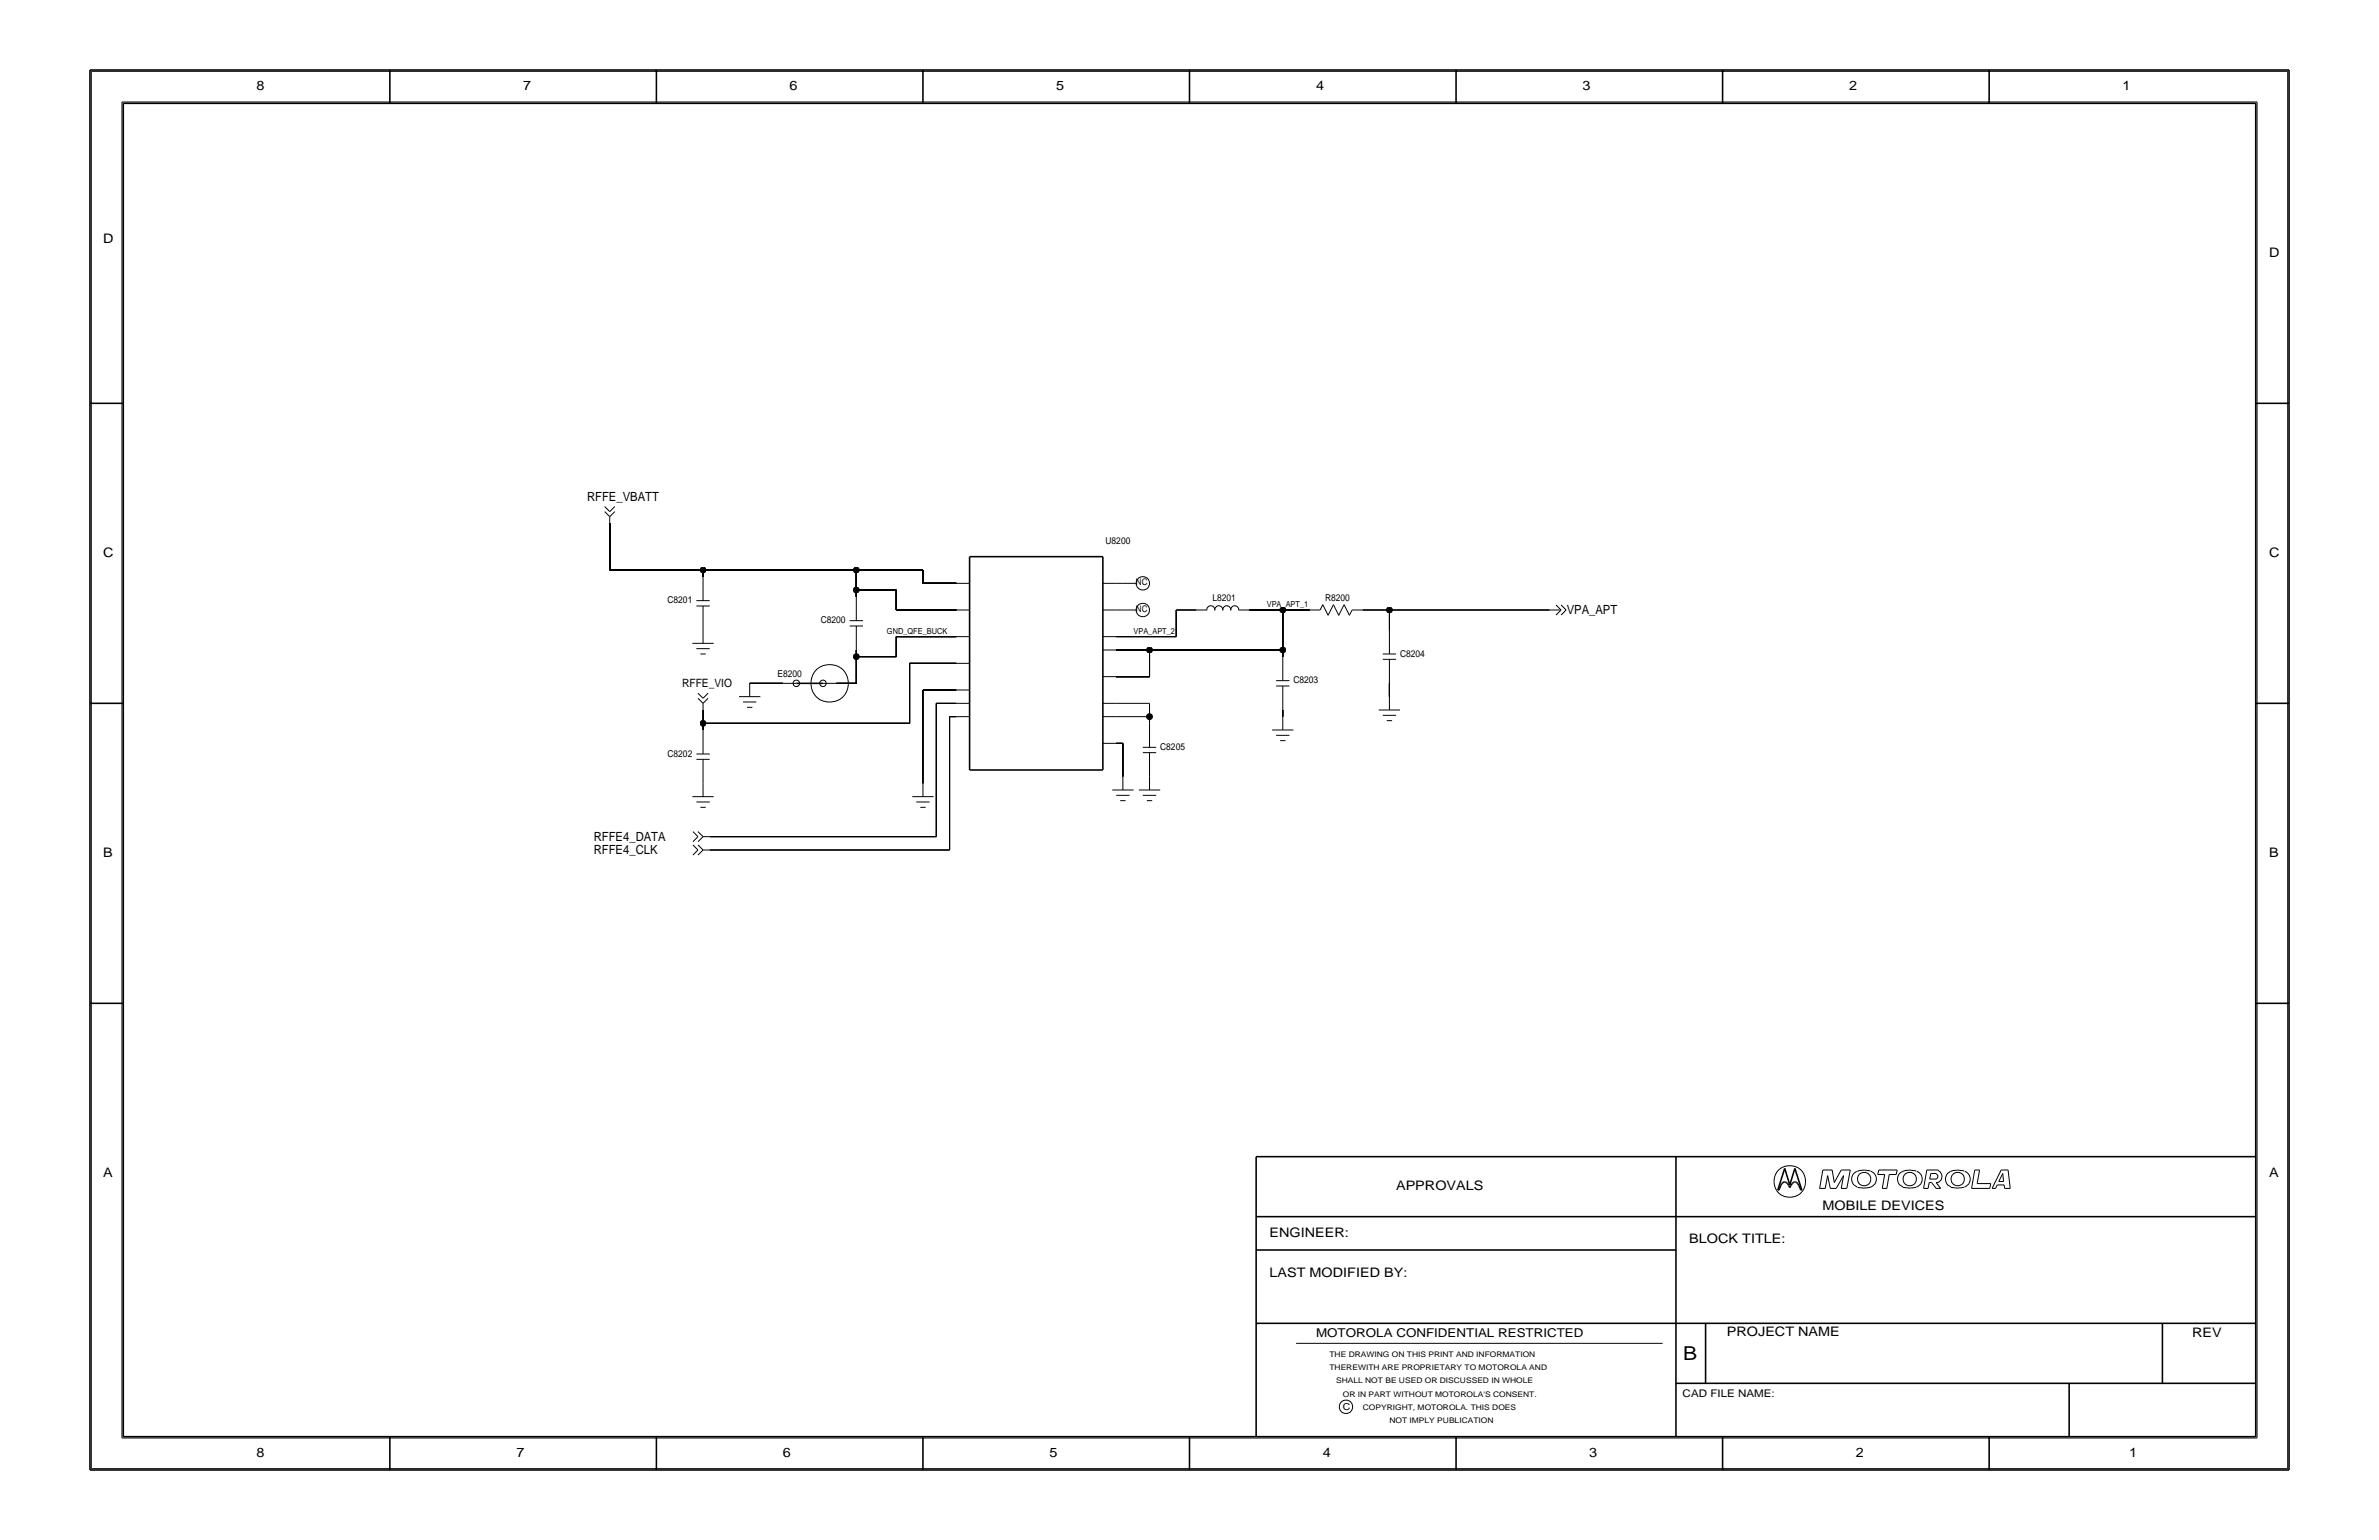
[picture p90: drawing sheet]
<svg xmlns="http://www.w3.org/2000/svg" width="432mm" height="279mm" viewBox="0 0 432 279" stroke-linecap="round" stroke-linejoin="round" font-family="sans-serif">
<defs><g id="words">
<text font-size="3.5" x="305.5" y="246.7">B</text>
<g font-size="2.4">
<text x="46.6" y="16.3">8</text>
<text x="94.9" y="16.3">7</text>
<text x="143.3" y="16.3">6</text>
<text x="191.7" y="16.3">5</text>
<text x="238.9" y="16.3">4</text>
<text x="287.3" y="16.3">3</text>
<text x="335.6" y="16.3">2</text>
<text x="385.2" y="16.3">1</text>
<text x="18.7" y="44.1">D</text>
<text x="411.8" y="46.6">D</text>
<text x="18.7" y="101">C</text>
<text x="411.8" y="101">C</text>
<text x="18.7" y="155.4">B</text>
<text x="411.8" y="155.4">B</text>
<text x="18.7" y="213.5">A</text>
<text x="253.4" y="215.9">APPROVALS</text>
<text x="411.8" y="213.5">A</text>
<text x="330.8" y="219.5">MOBILE DEVICES</text>
<text x="230.4" y="224.4">ENGINEER:</text>
<text x="306.6" y="225.6">BLOCK TITLE:</text>
<text x="230.4" y="231.6">LAST MODIFIED BY:</text>
<text x="313.4" y="242.4">PROJECT NAME</text>
<text x="397.9" y="242.5">REV</text>
<text x="46.6" y="264.3">8</text>
<text x="93.7" y="264.3">7</text>
<text x="142.1" y="264.3">6</text>
<text x="190.5" y="264.3">5</text>
<text x="240.1" y="264.3">4</text>
<text x="288.5" y="264.3">3</text>
<text x="336.9" y="264.3">2</text>
<text x="386.4" y="264.3">1</text>
</g>
<g font-size="2.3">
<text x="106.6" y="90.8">RFFE_VBATT</text>
<text x="284.4" y="111.4">VPA_APT</text>
<text x="107.8" y="154.9">RFFE4_CLK</text>
<text x="107.8" y="152.5">RFFE4_DATA</text>
</g>
<text font-size="2.2" x="238.9" y="242.5">MOTOROLA CONFIDENTIAL RESTRICTED</text>
<text font-size="2.1" x="123.8" y="124.7">RFFE_VIO</text>
<text font-size="1.9" x="305.4" y="253.4">CAD FILE NAME:</text>
<g font-size="1.7">
<text x="200.7" y="98.7">U8200</text>
<text x="121.2" y="109.5">C8201</text>
<text x="149" y="113.1">C8200</text>
<text x="220.1" y="109">L8201</text>
<text x="240.5" y="109.1">R8200</text>
<text x="254.1" y="119.1">C8204</text>
<text x="141.1" y="122.8">E8200</text>
<text x="234.8" y="124">C8203</text>
<text x="121.2" y="137.3">C8202</text>
<text x="210.6" y="136.1">C8205</text>
<text x="243.7" y="255.8">C</text>
</g>
<g font-size="1.6">
<text x="206.2" y="106.2">NC</text>
<text x="206.2" y="111.1">NC</text>
</g>
<g font-size="1.5">
<text x="229.9" y="110.2">VPA_APT_1</text>
<text x="161" y="115">GND_QFE_BUCK</text>
<text x="205.7" y="115">VPA_APT_2</text>
</g>
<g font-size="1.4">
<text x="241.3" y="246.1">THE DRAWING ON THIS PRINT AND INFORMATION</text>
<text x="241.3" y="248.6">THEREWITH ARE PROPRIETARY TO MOTOROLA AND</text>
<text x="242.5" y="251">SHALL NOT BE USED OR DISCUSSED IN WHOLE</text>
<text x="243.7" y="253.4">OR IN PART WITHOUT MOTOROLA'S CONSENT.</text>
<text x="247.3" y="255.8">COPYRIGHT, MOTOROLA. THIS DOES</text>
<text x="252.2" y="258.2">NOT IMPLY PUBLICATION</text>
</g>
</g></defs>
<!-- layer: Nets -->
<g fill="none" stroke="#000" stroke-width=".18">
<path d="M110.7 94.9v8.5zM110.7 103.4h16.9zM127.6 103.4v1.2zM127.6 103.4h27.8zM155.4 107v1.3zM155.4 107h7.3zM155.4 103.4v3.6zM155.4 103.4h12.1zM155.4 117.9v1.2zM155.4 119.1h7.3zM155.4 119.1v4.9zM162.7 110.7h10.9z"/>
<path d="M162.7 107v3.7zM162.7 115.5h10.9zM162.7 115.5v3.6zM167.5 105.8h6.1zM167.5 103.4v2.4zM202.6 117.9h6zM202.6 115.5h10.9zM202.6 105.8h1.2zM202.6 110.7h1.2zM208.6 117.9h24.2zM208.6 117.9v4.9zM213.5 110.7h3.6z"/>
<path d="M213.5 110.7v4.8zM226.8 110.7h6zM232.8 110.7h4.9zM232.8 117.9v1.2zM232.8 110.7v7.2zM247.3 110.7h4.9zM252.2 110.7v3.6zM252.2 110.7h29zM127.6 131.2h37.5zM127.6 131.2v1.2zM127.6 128.8v2.4zM136.1 124h6z"/>
<path d="M151.8 124h3.6zM165.1 120.3v10.9zM165.1 120.3h8.5zM167.5 125.2h6.1zM167.5 125.2v16.9zM169.9 127.6h3.7zM169.9 127.6v24.2zM172.4 130h1.2zM172.4 130v24.2zM202.6 130h6zM202.6 134.9h1.2zM202.6 127.6h6z"/>
<path d="M202.6 122.8h6zM203.8 134.9v6zM208.6 130v1.2zM208.6 127.6v2.4zM232.8 128.8v1.2zM252.2 124v2.4zM128.8 151.8h41.1zM128.8 154.2h43.6z"/>
<circle cx="150.6" cy="124" r="3.4"/>
</g>
<g fill="#000" stroke="#000" stroke-width=".18">
<circle cx="127.6" cy="103.4" r=".53"/>
<circle cx="155.4" cy="103.4" r=".53"/>
<circle cx="155.4" cy="107" r=".53"/>
<circle cx="155.4" cy="119.1" r=".53"/>
<circle cx="208.6" cy="117.9" r=".53"/>
<circle cx="232.8" cy="110.7" r=".53"/>
<circle cx="232.8" cy="117.9" r=".53"/>
<circle cx="252.2" cy="110.7" r=".53"/>
<circle cx="127.6" cy="131.2" r=".53"/>
<circle cx="208.6" cy="130" r=".53"/>
</g>
<!-- layer: Components -->
<g fill="none" stroke="#000" stroke-width=".18">
<path d="M109.8 91.9l.9 .9zM109.8 92.8l.9 .9zM110.7 93.7v1.2zM111.6 91.9l-.9 .9zM111.6 92.8l-.9 .9zM125.7 116.7h3.8zM126.4 109h2.4zM126.4 109.9h2.4zM126.4 117.7h2.4zM127.1 118.7h1zM127.6 109.9v4.4zM127.6 104.6v4.4z"/>
<path d="M127.6 114.3v2.4zM154.2 112.6h2.4zM154.2 113.6h2.4zM155.4 113.6v4.3zM155.4 108.3v4.3zM173.6 110.7h2.4zM173.6 105.8h2.4zM173.6 115.5h2.4zM200.2 105.8h2.4zM200.2 110.7h2.4zM200.2 115.5h2.4zM200.2 117.9h2.4z"/>
<path d="M203.8 105.8h2.4zM203.8 110.7h2.4zM217.1 110.7h1.9zM219 110.7a.71 .71 0 0 1 .7-.8 .71 .71 0 0 1 .7 .8M220.5 110.7a.71 .71 0 0 1 .7-.8 .71 .71 0 0 1 .7 .8M221.9 110.7a.71 .71 0 0 1 .7-.8 .71 .71 0 0 1 .8 .8M223.4 110.7a.71 .71 0 0 1 .7-.8 .71 .71 0 0 1 .7 .8M224.9 110.7h1.9zM232.8 119.1v4.4zM237.7 110.7h1.9zM240.1 109.7l1 1.9zM240.1 109.7l-.5 1z"/>
<path d="M242 109.7l-.9 1.9zM242 109.7l1 1.9zM244 109.7l.9 1.9zM244 109.7l-1 1.9zM245.4 110.7l-.5 .9zM245.4 110.7h1.9zM251 119.6h2.4zM251 118.7h2.4zM252.2 119.6v4.4zM252.2 114.3v4.4zM281.2 110.7h2.1zM282.4 109.8l.9 .9z"/>
<path d="M282.4 111.6l.9-.9zM283.3 109.8l1 .9zM283.3 111.6l1-.9zM126.4 136.8h2.4zM126.4 137.8h2.4zM126.7 125.8l.9 .9zM126.7 126.7l.9 .9zM127.6 126.7l.9-.9zM127.6 127.6l.9-.9zM127.6 127.6v1.2zM127.6 137.8v4.3zM127.6 132.4v4.4z"/>
<path d="M134.1 126.4h3.9zM134.9 127.4h2.4zM135.6 128.3h1zM136.1 124v2.4zM142.1 124h2.4zM149.4 124h2.4zM173.6 130h2.4zM173.6 127.6h2.4zM173.6 125.2h2.4zM173.6 120.3h2.4zM200.2 134.9h2.4zM200.2 130h2.4z"/>
<path d="M200.2 127.6h2.4zM200.2 122.8h2.4zM207.4 136.6h2.5zM207.4 135.6h2.5zM208.6 136.6v4.3zM208.6 131.2v4.4zM230.9 132.4h3.9zM231.6 124.5h2.4zM231.6 123.5h2.4zM231.6 133.4h2.4zM232.3 134.4h1zM232.8 124.5v4.3z"/>
<path d="M232.8 130v2.4zM250.3 128.8h3.8zM251 129.8h2.4zM251.7 130.7h1zM252.2 126.4v2.4zM125.7 144.5h3.8zM125.8 153.3l.9 .9zM125.8 150.9l.9 .9zM126.4 145.5h2.4zM126.7 154.2l-.9 .9zM126.7 153.3l.9 .9zM126.7 151.8l-.9 .9z"/>
<path d="M126.7 150.9l.9 .9zM127.1 146.5h1zM127.6 154.2l-.9 .9zM127.6 154.2h1.2zM127.6 151.8l-.9 .9zM127.6 151.8h1.2zM127.6 142.1v2.4zM165.6 144.5h3.9zM166.3 145.5h2.4zM167 146.5h1zM167.5 142.1v2.4zM201.9 143.3h3.8z"/>
<path d="M202.6 144.3h2.4zM203.3 145.3h1zM203.8 140.9v2.4zM206.7 143.3h3.9zM207.4 144.3h2.5zM208.2 145.3h.9zM208.6 140.9v2.4z"/>
<circle cx="207.4" cy="105.8" r="1.22"/>
<circle cx="207.4" cy="110.7" r="1.22"/>
<circle cx="144.5" cy="124" r=".59"/>
<circle cx="149.4" cy="124" r=".59"/>
</g>
<path d="M176 101v38.7zM176 101h24.2zM200.2 101v38.7zM144.5 124h4.9zM176 139.7h24.2z" fill="none" stroke="#000" stroke-width=".29"/>
<!-- layer: Page Border and Title Block -->
<g fill="none" stroke="#000" stroke-width=".29">
<path d="M16.3 12.7h399.2zM16.3 12.7v254zM22.4 18.7h387zM22.4 18.7v242zM70.8 12.7v6zM119.1 12.7v6zM167.5 12.7v6zM215.9 12.7v6zM264.3 12.7v6zM312.7 12.7v6zM361 12.7v6zM409.4 18.7v242z"/>
<path d="M415.5 12.7v254zM16.3 73.2h6.1zM409.4 73.2h6.1zM16.3 127.6h6.1zM409.4 127.6h6.1zM16.3 182h6.1zM409.4 182h6.1zM228 209.9v50.8zM228 209.9h181.4zM304.2 209.9v50.8zM322.7 215.9h.2zM323 215.6l-.1 .3z"/>
<path d="M323.2 215.1l-.2 .5zM323.4 214.7l.2-.2zM323.4 214.7l-.2 .4zM323.6 214.5l.2-.1zM323.8 214.4h.2zM323.9 212l1 3zM323.9 212l-1.2 3.9zM324 214.4l.2 .1zM324.2 214.5l.3 .2zM324.5 214.7l.2 .4zM324.7 215.1l.2 .4zM325 215.1l-.1 .4z"/>
<path d="M325.3 214.7l-.3 .4zM325.5 214.5l.2-.1zM325.5 214.5l-.2 .2zM325.7 214.4h.2zM325.8 212l1.2 3.9zM325.8 212l-.9 3zM325.9 214.4l.2 .1zM326.1 214.5l.2 .2zM326.3 214.7l.2 .4zM326.5 215.1l.2 .5zM326.7 215.6l.1 .3zM326.8 215.9h.2z"/>
<path d="M228 220.7h181.4zM228 226.8h76.2zM228 240.1h181.4zM304.2 251h105.2zM309.6 240.1v10.9zM375.6 251v9.7zM392.5 240.1v10.9zM16.3 266.7h399.2zM22.4 260.7h387zM70.8 260.7v6zM119.1 260.7v6zM167.5 260.7v6z"/>
<path d="M215.9 260.7v6zM264.3 260.7v6zM312.7 260.7v6zM361 260.7v6z"/>
</g>
<g fill="none" stroke="#000" stroke-width=".18">
<path d="M16.6 12.9v253.6zM16.6 12.9h398.6zM22.1 18.5v242.4zM22.1 18.5h387.6zM409.7 18.5v242.4zM415.2 12.9v253.6zM330.3 215.6h1zM330.9 212.3h1.6zM330.9 212.3l-.6 3.3zM331.7 213.3l-.4 2.3zM331.7 213.3l.5 2.3zM332.2 215.6h1.1z"/>
<path d="M332.5 212.3l.4 2.2zM334.2 212.3h1.6zM334.2 212.3l-1.3 2.2zM334.2 215.6h1zM334.6 213.3l-.4 2.3zM334.6 213.3l-1.3 2.3zM335.8 212.3l-.6 3.3zM337 212.5a1.52 1.52 0 0 0-.9 1.5 1.52 1.52 0 0 0 1 1.4M339.5 212.5l-.1-.1a3.8 3.8 0 0 0-2.3 .1M339.6 212.5a1.56 1.56 0 0 1 .9 1.8 1.56 1.56 0 0 1-1.6 1.2l-1.8-.1M340.8 213.1h1.3zM341 212.3h3.4z"/>
<path d="M341 212.3l-.2 .8zM341.6 215.6h.9zM342.1 213.1l-.5 2.5zM342.9 213.1l-.4 2.5zM342.9 213.1h1.3zM344.4 212.3l-.2 .8zM347.8 212.5a2.85 2.85 0 0 0-3.2 .7 1.55 1.55 0 0 0 .8 2.2M347.8 215.4l-1.3 .1-1.1-.1M347.9 212.5a1.51 1.51 0 0 1 1 1.4 1.51 1.51 0 0 1-1 1.5M349.1 215.6h.9zM349.7 212.3h2.1zM349.7 212.3l-.6 3.3z"/>
<path d="M350.2 214.5h.4zM350.2 214.5l-.2 1.1zM350.3 213.9h1.1zM350.4 212.9h1zM350.4 212.9l-.1 1zM350.6 214.5l.8 1.1zM351.4 213a.47 .47 0 0 1 .3 .5 .47 .47 0 0 1-.3 .4M351.4 214.5l.8 1.1zM351.4 214.5h.4zM351.4 215.6h.8zM351.8 212.4a1.18 1.18 0 0 1 .7 1.1 1.18 1.18 0 0 1-.7 1M356.5 212.5a2.85 2.85 0 0 0-3.2 .7 1.55 1.55 0 0 0 .8 2.2"/>
<path d="M356.5 215.4l-1.3 .1-1.1-.1M356.6 212.5a1.51 1.51 0 0 1 1 1.4 1.51 1.51 0 0 1-1 1.5M357.8 215.6h3.3zM358.4 212.3h.9zM358.4 212.3l-.6 3.3zM358.9 214.7h2.4zM359.3 212.3l-.4 2.4zM361.3 214.7l-.2 .9zM361.6 215.6h.6zM362.5 215h1.3zM362.5 215l-.3 .6zM362.8 214.4h.9z"/>
<path d="M363.2 212.3l-1.6 3.3zM363.2 212.3h1.3zM363.5 212.9l-.7 1.5zM363.5 212.9l.2 1.5zM363.8 215v.6zM363.8 215.6h1.1zM364.5 212.3l.4 3.3zM235.3 243.7h66.5zM16.6 266.5h398.6zM22.1 260.9h387.6z"/>
<circle cx="324.8" cy="214.4" r="2.88"/>
<circle cx="338.3" cy="213.9" r="1.22"/>
<circle cx="346.6" cy="213.9" r="1.22"/>
<circle cx="355.3" cy="213.9" r="1.22"/>
<circle cx="244.3" cy="255.2" r="1.22"/>
</g>
<use href="#words"/>
</svg>
